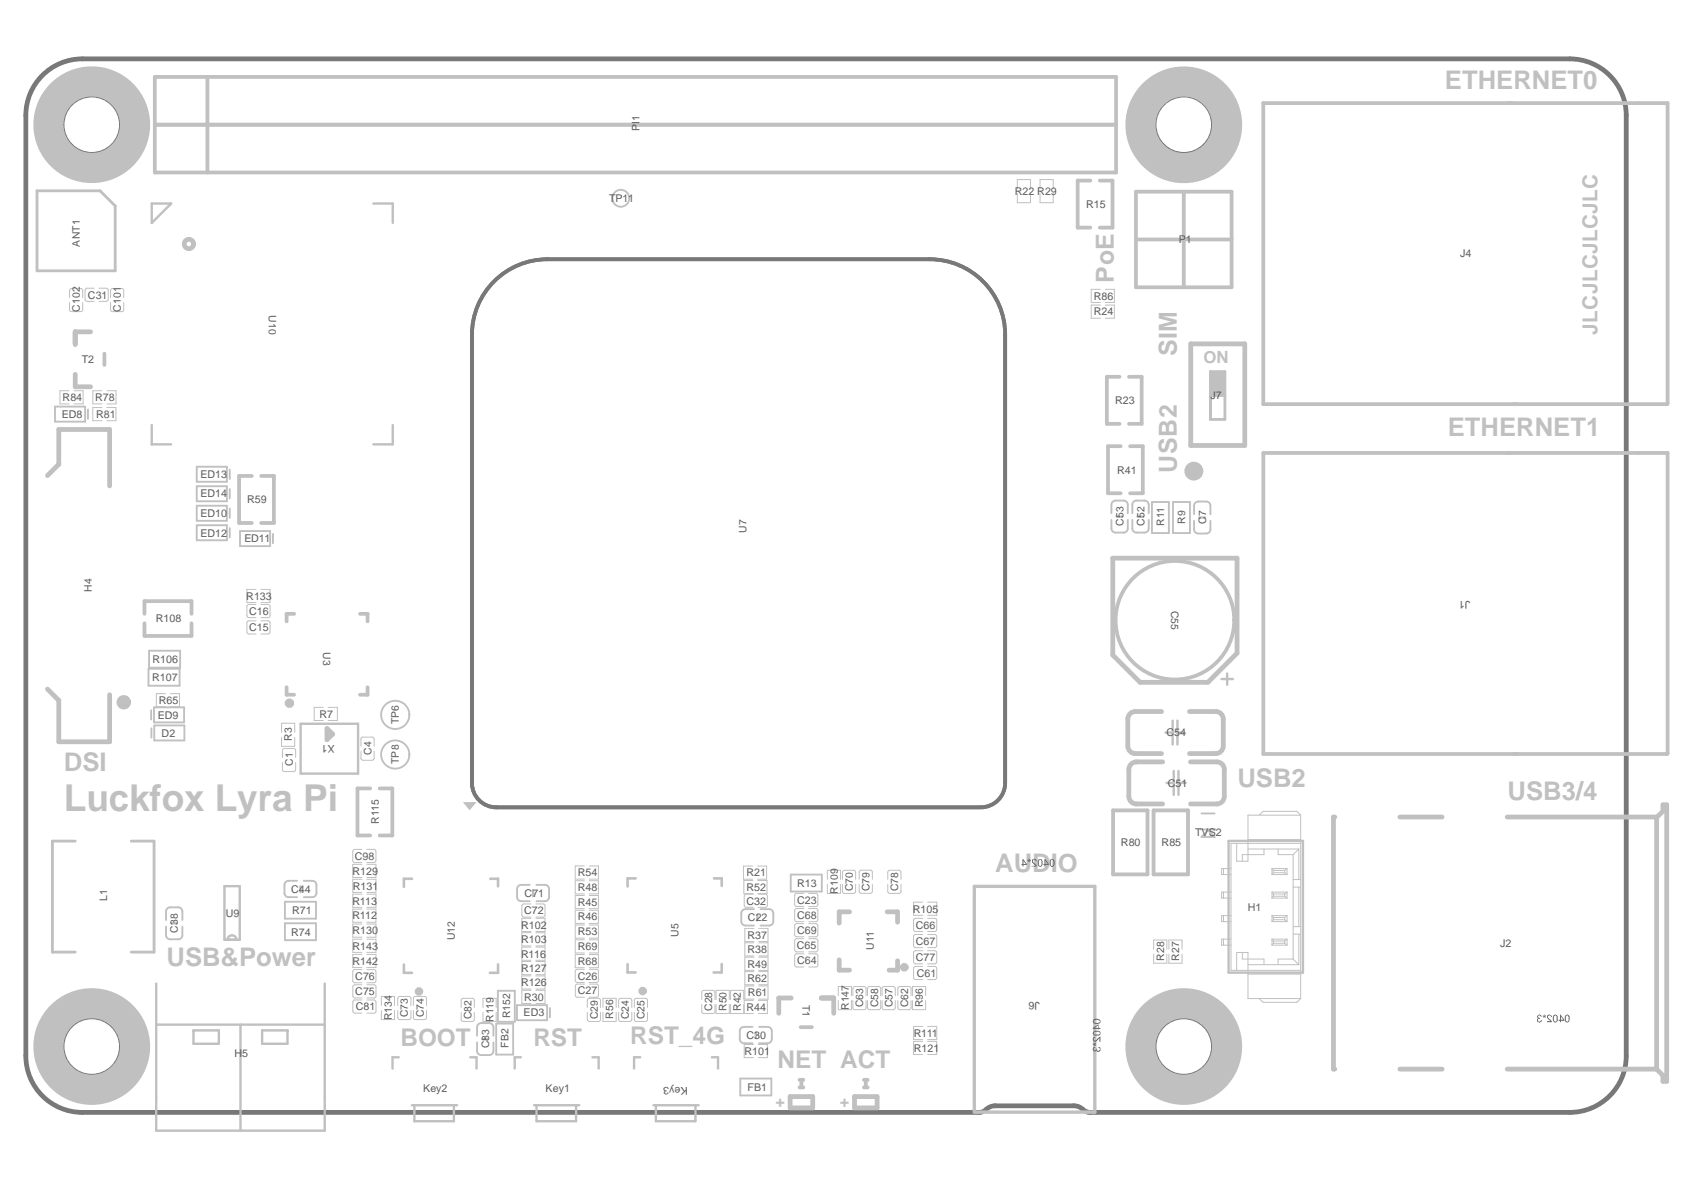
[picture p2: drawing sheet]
<svg xmlns="http://www.w3.org/2000/svg" width="297mm" height="210mm" viewBox="0 0 297 210" stroke-linecap="round" stroke-linejoin="round" font-family="sans-serif">
<defs><g id="words">
<text font-size="6.5" fill="#c0c0c0" x="11.3" y="143.1">Luckfox Lyra Pi</text>
<g font-size="4.5" fill="#c0c0c0">
<text x="254.9" y="15.8">ETHERNET0</text>
<text x="255.4" y="76.8">ETHERNET1</text>
<text x="11.3" y="135.9">DSI</text>
<text x="218.3" y="138.8">USB2</text>
<text x="265.9" y="141.2">USB3/4</text>
<text x="175.6" y="153.9">AUDIO</text>
<text x="29.4" y="170.4">USB&amp;Power</text>
</g>
<g font-size="4.4" fill="#c0c0c0">
<text x="196.4" y="49.8" transform="rotate(-90 196.4 49.8)">PoE</text>
<text x="207.6" y="62.8" transform="rotate(-90 207.6 62.8)">SIM</text>
<text x="207.6" y="83.4" transform="rotate(-90 207.6 83.4)">USB2</text>
</g>
<g font-size="4.3" fill="#c0c0c0">
<text x="70.6" y="184.5">BOOT</text>
<text x="94.1" y="184.5">RST</text>
<text x="111.2" y="184.1">RST_4G</text>
<text x="137.2" y="188.5">NET ACT</text>
</g>
<text font-size="3.7" fill="#c0c0c0" x="281.8" y="59.1" transform="rotate(-90 281.8 59.1)">JLCJLCJLCJLC</text>
<text font-size="3" fill="#c0c0c0" x="212.3" y="64">ON</text>
<g font-size="2.9" fill="#c0c0c0">
<text x="136.9" y="193.6" transform="rotate(90 136.9 193.6)">+</text>
<text x="148.2" y="193.6" transform="rotate(90 148.2 193.6)">+</text>
</g>
<g font-size="1.9" fill="#5a5a5a">
<text x="107.5" y="35.7">TP11</text>
<text x="179" y="34.4">R22 R29</text>
<text x="191.6" y="36.7">R15</text>
<text x="207.9" y="42.9">P1</text>
<text x="257.5" y="45.3">J4</text>
<text x="15.5" y="52.7">C31</text>
<text x="192.9" y="52.9">R86</text>
<text x="192.9" y="55.6">R24</text>
<text x="14.4" y="64.1">T2</text>
<text x="11.1" y="70.7">R84</text>
<text x="16.8" y="70.7">R78</text>
<text x="196.7" y="71.3">R23</text>
<text x="213.5" y="70.3">J7</text>
<text x="10.9" y="73.7">ED8</text>
<text x="17" y="73.7">R81</text>
<text x="197.1" y="83.5">R41</text>
<text x="35.3" y="87.8">ED14</text>
<text x="35.3" y="84.3">ED13</text>
<text x="43.6" y="88.8">R59</text>
<text x="35.3" y="91.2">ED10</text>
<text x="35.3" y="94.7">ED12</text>
<text x="43.1" y="95.7">ED11</text>
<text x="43.4" y="105.8">R133</text>
<text x="259.3" y="106" transform="rotate(-180 259.3 106)">J1</text>
<text x="27.5" y="109.8">R108</text>
<text x="43.9" y="111.4">C15</text>
<text x="43.9" y="108.5">C16</text>
<text x="26.9" y="116.9">R106</text>
<text x="26.8" y="120.1">R107</text>
<text x="28" y="124.2">R65</text>
<text x="27.8" y="126.8">ED9</text>
<text x="28.5" y="130">D2</text>
<text x="56.3" y="126.6">R7</text>
<text x="59" y="131.4" transform="rotate(-180 59 131.4)">X1</text>
<text x="205.7" y="129.9">C54</text>
<text x="206" y="138.7">C51</text>
<text x="197.7" y="149.3">R80</text>
<text x="204.9" y="149.3">R85</text>
<text x="210.8" y="147.5">TVS2</text>
<text x="62.2" y="154.3">R129</text>
<text x="62.6" y="151.6">C98</text>
<text x="101.9" y="154.6">R54</text>
<text x="131.7" y="154.6">R21</text>
<text x="39.8" y="161.7">U9</text>
<text x="51.4" y="157.5">C44</text>
<text x="51.5" y="161.2">R71</text>
<text x="62.2" y="159.6">R113</text>
<text x="62.3" y="157">R131</text>
<text x="92.5" y="161.2">C72</text>
<text x="92.5" y="158.2">C71</text>
<text x="101.9" y="157.2">R48</text>
<text x="101.9" y="159.8">R45</text>
<text x="131.7" y="157.1">R52</text>
<text x="131.7" y="159.6">C32</text>
<text x="140.6" y="159.4">C23</text>
<text x="140.6" y="156.4">R13</text>
<text x="161" y="161">R105</text>
<text x="220.1" y="160.7">H1</text>
<text x="51.4" y="165">R74</text>
<text x="62.2" y="162.2">R112</text>
<text x="62.2" y="164.8">R130</text>
<text x="62.2" y="167.5">R143</text>
<text x="91.9" y="163.8">R102</text>
<text x="91.9" y="166.3">R103</text>
<text x="101.9" y="165">R53</text>
<text x="101.9" y="162.3">R46</text>
<text x="101.9" y="167.6">R69</text>
<text x="131.8" y="165.5">R37</text>
<text x="131.9" y="162.5">C22</text>
<text x="140.5" y="167.4">C65</text>
<text x="140.6" y="164.8">C69</text>
<text x="140.6" y="162.1">C68</text>
<text x="161.5" y="166.6">C67</text>
<text x="161.5" y="163.8">C66</text>
<text x="264.6" y="167">J2</text>
<text x="62.2" y="170.2">R142</text>
<text x="62.7" y="172.9">C76</text>
<text x="91.9" y="168.9">R116</text>
<text x="91.9" y="174">R126</text>
<text x="91.9" y="171.4">R127</text>
<text x="101.9" y="170.2">R68</text>
<text x="101.9" y="172.8">C26</text>
<text x="131.8" y="170.7">R49</text>
<text x="131.8" y="168.2">R38</text>
<text x="131.8" y="173.2">R62</text>
<text x="140.6" y="170.1">C64</text>
<text x="161.5" y="169.5">C77</text>
<text x="161.7" y="172.3">C61</text>
<text x="62.7" y="175.6">C75</text>
<text x="62.8" y="178.2">C81</text>
<text x="92.4" y="179.3">ED3</text>
<text x="92.5" y="176.5">R30</text>
<text x="101.9" y="175.4">C27</text>
<text x="131.7" y="178.3">R44</text>
<text x="131.9" y="175.7">R61</text>
<text x="183.4" y="176.8" transform="rotate(-180 183.4 176.8)">J6</text>
<text x="131.7" y="183.2">C30</text>
<text x="161.2" y="182.9">R111</text>
<text x="161.2" y="185.5">R121</text>
<text x="41.3" y="186.4">H5</text>
<text x="121.3" y="191.7" transform="rotate(-180 121.3 191.7)">Key3</text>
<text x="131.3" y="186">R101</text>
<text x="74.7" y="192.6">Key2</text>
<text x="96.2" y="192.6">Key1</text>
<text x="131.8" y="192.4">FB1</text>
</g>
<g font-size="1.8" fill="#5a5a5a">
<text x="112.8" y="23.2" transform="rotate(-90 112.8 23.2)">P</text>
<text x="112.8" y="21.9" transform="rotate(-90 112.8 21.9)">I1</text>
<text x="14.1" y="43.5" transform="rotate(-90 14.1 43.5)">ANT1</text>
<text x="14.1" y="55" transform="rotate(-90 14.1 55)">C102</text>
<text x="21.3" y="55" transform="rotate(-90 21.3 55)">C101</text>
<text x="47.4" y="55.6" transform="rotate(90 47.4 55.6)">U10</text>
<text x="131.7" y="94" transform="rotate(-90 131.7 94)">U7</text>
<text x="198.2" y="92.7" transform="rotate(-90 198.2 92.7)">C53</text>
<text x="201.9" y="92.7" transform="rotate(-90 201.9 92.7)">C52</text>
<text x="205.3" y="92.7" transform="rotate(-90 205.3 92.7)">R11</text>
<text x="209" y="92.4" transform="rotate(-90 209 92.4)">R9</text>
<text x="212.7" y="92.4" transform="rotate(-90 212.7 92.4)">C7</text>
<text x="16.2" y="104.4" transform="rotate(-90 16.2 104.4)">H4</text>
<text x="206.6" y="107.7" transform="rotate(90 206.6 107.7)">C55</text>
<text x="57" y="115.1" transform="rotate(90 57 115.1)">U3</text>
<text x="51.5" y="130.7" transform="rotate(-90 51.5 130.7)">R3</text>
<text x="70.4" y="127.8" transform="rotate(-90 70.4 127.8)">TP6</text>
<text x="51.6" y="135" transform="rotate(-90 51.6 135)">C1</text>
<text x="65.5" y="133.2" transform="rotate(-90 65.5 133.2)">C4</text>
<text x="70.4" y="134.8" transform="rotate(-90 70.4 134.8)">TP8</text>
<text x="66.8" y="145.3" transform="rotate(-90 66.8 145.3)">R115</text>
<text x="18.9" y="158.9" transform="rotate(-90 18.9 158.9)">L1</text>
<text x="147.8" y="157.7" transform="rotate(-90 147.8 157.7)">R109</text>
<text x="150.4" y="157.2" transform="rotate(-90 150.4 157.2)">C70</text>
<text x="153.4" y="157.2" transform="rotate(-90 153.4 157.2)">C79</text>
<text x="158.4" y="157.2" transform="rotate(-90 158.4 157.2)">C78</text>
<text x="31.4" y="164.5" transform="rotate(-90 31.4 164.5)">C38</text>
<text x="80.2" y="165.9" transform="rotate(-90 80.2 165.9)">U12</text>
<text x="119.7" y="165.3" transform="rotate(-90 119.7 165.3)">U5</text>
<text x="154.1" y="167.5" transform="rotate(-90 154.1 167.5)">U11</text>
<text x="205.3" y="169.4" transform="rotate(-90 205.3 169.4)">R28</text>
<text x="208" y="169.4" transform="rotate(-90 208 169.4)">R27</text>
<text x="69.1" y="180" transform="rotate(-90 69.1 180)">R134</text>
<text x="72" y="179.5" transform="rotate(-90 72 179.5)">C73</text>
<text x="74.7" y="179.5" transform="rotate(-90 74.7 179.5)">C74</text>
<text x="83.2" y="179.8" transform="rotate(-90 83.2 179.8)">C82</text>
<text x="90" y="179.6" transform="rotate(-90 90 179.6)">R152</text>
<text x="105.4" y="179.8" transform="rotate(-90 105.4 179.8)">C29</text>
<text x="108.1" y="179.7" transform="rotate(-90 108.1 179.7)">R56</text>
<text x="110.9" y="179.8" transform="rotate(-90 110.9 179.8)">C24</text>
<text x="113.7" y="179.8" transform="rotate(-90 113.7 179.8)">C25</text>
<text x="125.6" y="178.4" transform="rotate(-90 125.6 178.4)">C28</text>
<text x="128.1" y="178.4" transform="rotate(-90 128.1 178.4)">R50</text>
<text x="130.7" y="178.4" transform="rotate(-90 130.7 178.4)">R42</text>
<text x="141.5" y="177.3" transform="rotate(90 141.5 177.3)">T1</text>
<text x="149.7" y="178.2" transform="rotate(-90 149.7 178.2)">R147</text>
<text x="152.3" y="177.7" transform="rotate(-90 152.3 177.7)">C63</text>
<text x="154.9" y="177.7" transform="rotate(-90 154.9 177.7)">C58</text>
<text x="157.4" y="177.7" transform="rotate(-90 157.4 177.7)">C57</text>
<text x="160.2" y="177.7" transform="rotate(-90 160.2 177.7)">C62</text>
<text x="162.8" y="177.7" transform="rotate(-90 162.8 177.7)">R96</text>
<text x="86.3" y="184.9" transform="rotate(-90 86.3 184.9)">C83</text>
<text x="87.1" y="180.3" transform="rotate(-90 87.1 180.3)">R119</text>
<text x="89.7" y="184.9" transform="rotate(-90 89.7 184.9)">FB2</text>
</g>
</g></defs>
<path d="M7.1 13.7a9.9 9.9 0 0 1 7.4-3.3h262.4a10 10 0 0 1 9.9 9.9v166a10 10 0 0 1-9.9 9.9h-84.7l-.6-.1-1.5-.9-.7-.1h-13.9l-.7 .1-1.4 .9-.7 .1h-158.2a10 10 0 0 1-9.9-9.9v-166a9.9 9.9 0 0 1 2.5-6.6z" fill="none" stroke="#787878" stroke-width=".84"/>
<path d="M172.9 142.4h-85.4a4.3 4.3 0 0 1-4.3-4.3v-79.1a13.3 13.3 0 0 1 13.4-13.3h67.4a13.3 13.3 0 0 1 13.3 13.3v79.1a4.3 4.3 0 0 1-4.3 4.3" fill="none" stroke="#787878" stroke-width=".66"/>
<g fill="none" stroke="#787878" stroke-width=".33">
<circle cx="16.2" cy="22" r="5"/>
<circle cx="208.8" cy="22" r="5"/>
<circle cx="16.2" cy="184.6" r="5"/>
<circle cx="208.8" cy="184.6" r="5"/>
</g>
<path d="M81.6 141.5h2.5l-1.3 1.4z" fill="#c0c0c0"/>
<g fill="none" stroke="#c0c0c0" stroke-width=".84">
<path d="M16 58.5h-2.7v2.2M13.3 66v2.2h2.7M210 60.7h9.6v17.9h-9.6zM8.4 83.9l2-2v-6.1h8.9v9.9M196.3 98.5h21.9v16.7l-5.1 5.2h-12l-4.8-4.9zM8.4 121.5l2 2v7.3h8.9v-8.3M57.7 128.5l1 1-1 1zM198.9 126.8v4.7M199.1 135.7v4.7M200.2 125.5h4.7M200.2 132.9h4.7M200.4 134.4h4.7"/>
<path d="M209.8 125.5h4.7M209.8 132.9h4.7M210 134.4h4.7M215.8 126.8v4.7M216 135.7v4.7M200.4 141.8h4.7M210 141.8h4.7M235.4 144.1h-.2v44.5h.2M246.9 144.1h7.5M265.9 144.1h26.3v44.5M292.3 144.1l1-1v-1.1h.7v48.7h-.7v-1l-1.1-1.1M139.6 176h-2.2v2.7"/>
<path d="M144.9 176h2.2v2.7M148 169.3v1.8h1.9M149.9 160.8h-1.9v2M156.5 160.8h1.8v1.9M158.3 169.5v1.6h-1.5M139.4 193.4h4v2h-4zM150.7 193.4h4v2h-4zM246.9 188.6h7.5M265.9 188.6h26.3"/>
</g>
<g fill="none" stroke="#c0c0c0" stroke-width=".18">
<path d="M179.4 34.1v1.7h2.4v-1.7M179.4 33.3v-1.6h2.4v1.6M183.5 34.1v1.7h2.3v-1.7M183.5 33.3v-1.6h2.3v1.6M12.3 51.2v1.3M12.3 53.4v1.2M12.6 55h1.6M12.6 50.9h1.6M14.6 51.2v1.3M14.6 53.4v1.2M15 51.2v1.6M15.3 53.2h1.3"/>
<path d="M15.3 50.8h1.3M17.5 53.2h1.2M17.5 50.8h1.2M19.1 51.2v1.6M19.5 51.2v1.3M19.5 53.4v1.2M19.8 55h1.7M19.8 50.9h1.7M21.8 51.2v1.3M21.8 53.4v1.2M194.1 51h-1.6v2.4h1.6M194.1 53.8h-1.6v2.3h1.6"/>
<path d="M195 51h1.6v2.4h-1.6M195 53.8h1.6v2.3h-1.6M12.2 68.9h-1.6v2.3h1.6M13 68.9h1.7v2.3h-1.7M18 71.9h-1.6v2.3h1.6M18 68.9h-1.6v2.3h1.6M18.8 71.9h1.6v2.3h-1.6M18.8 68.9h1.7v2.3h-1.7M43.5 107v1.6M43.5 109.8v1.7M43.9 106.6h1.3M43.9 108.9h1.3"/>
<path d="M43.9 111.8h1.3M43.9 109.5h1.3M45.2 104h-1.7v2.3h1.7M46 104h1.6v2.3h-1.6M46 106.6h1.3M46 108.9h1.3M46 111.8h1.3M46 109.5h1.3M47.6 107v1.6M47.6 109.8v1.7M29.2 122.3h-1.6v2.4h1.6M30 122.3h1.7v2.4h-1.7"/>
<path d="M49.7 130v1.7h2.3v-1.7M49.7 129.2v-1.6h2.3v1.6M49.8 132.4v1.2M49.8 134.5v1.3M50.2 132h1.6M50.2 136.1h1.6M52.1 132.4v1.2M52.1 134.5v1.3M57 124.8h-1.6v2.3h1.6M57.9 124.8h1.6v2.3h-1.6M63.7 130.4v1.2M63.7 132.5v1.3"/>
<path d="M64 130h1.7M64 134.1h1.7M66 130.4v1.2M66 132.5v1.3M62.2 150.2v1.6M62.6 152.1h1.2M62.6 149.8h1.2M63.8 152.5h-1.6v2.3h1.6M63.8 155.1h-1.6v2.3h1.6M63.8 157.7h-1.6v2.3h1.6M64.7 152.5h1.6v2.3h-1.6M64.7 155.1h1.6v2.3h-1.6"/>
<path d="M64.7 157.7h1.6v2.3h-1.6M64.7 152.1h1.3M64.7 149.8h1.3M66.3 150.2v1.6M92.1 159.8v1.6M92.4 159.4h1.3M94.5 159.4h1.3M96.1 159.8v1.6M103.1 155.4h-1.6v2.3h1.6M103.1 152.7h-1.6v2.4h1.6M103.1 158h-1.6v2.3h1.6M103.9 155.4h1.7v2.3h-1.7"/>
<path d="M103.9 152.7h1.7v2.4h-1.7M103.9 158h1.7v2.3h-1.7M131.3 158.1v1.6M131.6 157.7h1.3M132.8 152.8h-1.7v2.3h1.7M132.8 155.3h-1.6v2.3h1.6M133.6 152.8h1.6v2.3h-1.6M133.7 155.3h1.6v2.3h-1.6M133.7 157.7h1.3M135.4 158.1v1.6M140.2 157.9v1.7M140.5 157.6h1.3"/>
<path d="M140.5 159.9h1.3M142.6 157.6h1.3M142.6 159.9h1.3M144.3 157.9v1.7M145.9 156v1.6h2.4v-1.6M145.9 155.1v-1.6h2.4v1.6M148.6 153.8v1.3M148.6 156v1.2M148.9 157.6h1.7M148.9 153.5h1.7M150.9 153.8v1.3M150.9 156v1.2"/>
<path d="M151.5 153.8v1.3M151.5 156v1.2M151.9 153.5h1.6M151.9 157.6h1.6M153.9 153.8v1.3M153.9 156v1.2M156.6 153.8v1.3M156.6 156v1.2M156.9 157.6h1.7M156.9 153.5h1.7M158.9 153.8v1.3M158.9 156v1.2"/>
<path d="M162.8 159.1h-1.7v2.4h1.7M163.6 159.1h1.6v2.4h-1.6M215.8 153.2v1.1M215.8 157.4v1M217.1 157.4h-1.6v1h1.6M217.1 153.2h-1.6v1.1h1.6M220.1 149.8h9M220.1 148.1h9.3M222.1 143.8l.7-.7h6l.6 .7M223 149.8v1h-3.9v1.1M224.4 158.4h2.6M224.4 157.4h2.6"/>
<path d="M224.4 154.3h2.6M224.4 153.2h2.6M224.4 153.2v1.1M224.4 157.4v1M224.4 157.4l.2 .3M224.4 153.2l.2 .3M224.6 158.1l-.2 .3M224.6 153.9l-.2 .4M224.6 158.1h2M224.6 157.7h2M224.6 153.9h2M224.6 153.5h2"/>
<path d="M224.6 153.5v.4M224.6 157.7v.4M225.4 149.8v1h2.7M226.6 153.5v.4M226.6 157.7v.4M226.6 158.1l.4 .3M226.6 153.9l.4 .4M227 157.4l-.4 .3M227 153.2l-.4 .3M227 153.2v1.1M227 157.4v1M228.1 156.5h1.3"/>
<path d="M228.1 155.1h1.3M228.1 150.8v18.4M229.1 149.8l-1 1M229.1 149.8v5.3M229.1 156.5v6.9M229.4 148.8h-12.3v22.4h12.3M229.4 143.8h-9.3v8.1h-2v-3.1M229.4 143.8v32.3M62.2 171.4v1.6M62.2 174v1.7M62.2 176.7v1.7M62.6 173.3h1.2"/>
<path d="M62.6 171h1.2M62.6 173.7h1.2M62.6 178.7h1.2M62.6 176.4h1.2M62.6 176h1.2M63.8 165.7h-1.6v2.3h1.6M63.8 160.4h-1.6v2.3h1.6M63.8 163h-1.6v2.3h1.6M63.8 168.3h-1.6v2.4h1.6M64.7 165.7h1.6v2.3h-1.6M64.7 160.4h1.6v2.3h-1.6M64.7 163h1.6v2.3h-1.6"/>
<path d="M64.7 168.3h1.6v2.4h-1.6M64.7 173.3h1.3M64.7 171h1.3M64.7 173.7h1.3M64.7 178.7h1.3M64.7 176.4h1.3M64.7 176h1.3M66.3 171.4v1.6M66.3 174v1.7M66.3 176.7v1.7M67.3 177.4v-1.6h2.3v1.6M67.3 178.2v1.6h2.3v-1.6"/>
<path d="M70.2 176.1v1.3M70.2 178.2v1.3M70.5 175.8h1.6M70.5 179.8h1.6M72.5 176.1v1.3M72.5 178.2v1.3M72.9 176.1v1.3M72.9 178.2v1.3M73.3 175.8h1.6M73.3 179.8h1.6M75.2 176.1v1.3M75.2 178.2v1.3"/>
<path d="M81.3 176.4v1.3M81.3 178.6v1.2M81.7 176.1h1.6M83.7 176.4v1.3M83.7 178.6v1.2M85.2 177.7v-1.6h2.3v1.6M85.2 178.6v1.6h2.3v-1.6M92.4 161.8h1.3M93.7 162h-1.6v2.3h1.6M93.7 164.5h-1.6v2.3h1.6M93.7 167.1h-1.6v2.3h1.6M93.7 169.6h-1.6v2.3h1.6"/>
<path d="M93.7 172.1h-1.6v2.4h1.6M93.7 174.7h-1.6v2.3h1.6M94.5 174.7h1.6v2.3h-1.6M94.5 162h1.6v2.3h-1.6M94.5 164.5h1.6v2.3h-1.6M94.5 167.1h1.6v2.3h-1.6M94.5 169.6h1.6v2.3h-1.6M94.5 172.1h1.6v2.4h-1.6M94.5 161.8h1.3M101.5 171.3v1.7M101.5 173.9v1.7M101.8 173.3h1.3"/>
<path d="M101.8 171h1.3M101.8 175.9h1.3M101.8 173.6h1.3M103.1 168.4h-1.6v2.3h1.6M103.1 165.8h-1.6v2.3h1.6M103.1 160.6h-1.6v2.3h1.6M103.1 163.2h-1.6v2.3h1.6M103.6 176.4v1.3M103.6 178.6v1.2M103.9 176.1h1.7M103.9 168.4h1.7v2.3h-1.7M103.9 160.6h1.7v2.3h-1.7"/>
<path d="M103.9 163.2h1.7v2.3h-1.7M103.9 165.8h1.7v2.3h-1.7M103.9 173.3h1.3M103.9 171h1.3M104 175.9h1.2M104 173.6h1.2M105.6 171.3v1.7M105.6 173.9v1.7M105.9 176.4v1.3M105.9 178.6v1.2M106.4 177.7v-1.6h2.3v1.6M106.4 178.6v1.6h2.3v-1.6"/>
<path d="M109.1 176.4v1.3M109.1 178.6v1.2M109.5 176.1h1.6M111.4 176.4v1.3M111.4 178.6v1.2M111.9 176.4v1.3M111.9 178.6v1.2M112.2 176.1h1.7M114.2 176.4v1.3M114.2 178.6v1.2M123.8 175v1.3M123.8 177.2v1.2"/>
<path d="M124.1 174.7h1.7M124.1 178.8h1.7M126.1 175v1.3M126.1 177.2v1.2M126.3 176.3v-1.6h2.3v1.6M126.3 177.2v1.6h2.3v-1.6M128.9 176.3v-1.6h2.3v1.6M128.9 177.2v1.6h2.3v-1.6M131.6 160h1.3M132.9 176.5h-1.6v2.3h1.6M133 168.8h-1.6v2.4h1.6M133 163.8h-1.6v2.3h1.6"/>
<path d="M133 166.3h-1.6v2.3h1.6M133 171.4h-1.6v2.3h1.6M133 173.9h-1.6v2.3h1.6M133.7 160h1.3M133.7 176.5h1.7v2.3h-1.7M133.9 168.8h1.6v2.4h-1.6M133.9 171.4h1.6v2.3h-1.6M133.9 163.8h1.6v2.3h-1.6M133.9 166.3h1.6v2.3h-1.6M133.9 173.9h1.6v2.3h-1.6M140.2 160.6v1.6M140.2 163.3v1.6"/>
<path d="M140.2 165.9v1.7M140.2 168.6v1.6M140.5 162.6h1.3M140.5 162.9h1.3M140.5 165.2h1.3M140.5 160.3h1.3M140.5 165.6h1.3M140.5 167.9h1.3M140.5 168.2h1.3M140.5 170.6h1.3M142.6 162.6h1.3M142.6 162.9h1.3"/>
<path d="M142.6 165.2h1.3M142.6 160.3h1.3M142.6 165.6h1.3M142.6 167.9h1.3M142.6 168.2h1.3M142.6 170.6h1.3M144.3 160.6v1.6M144.3 163.3v1.6M144.3 165.9v1.7M144.3 168.6v1.6M147.9 175.6v-1.6h2.3v1.6M147.9 176.5v1.6h2.3v-1.6"/>
<path d="M150.4 174.4v1.2M150.4 176.5v1.3M150.8 178.1h1.6M150.8 174h1.6M152.8 174.4v1.2M152.8 176.5v1.3M153 174.4v1.2M153 176.5v1.3M153.4 174h1.6M153.4 178.1h1.6M155.3 174.4v1.2M155.3 176.5v1.3"/>
<path d="M155.6 174.4v1.2M155.6 176.5v1.3M155.9 174h1.7M155.9 178.1h1.7M157.9 174.4v1.2M157.9 176.5v1.3M158.4 174.4v1.2M158.4 176.5v1.3M158.7 174h1.6M158.7 178.1h1.6M160.7 174.4v1.2M160.7 176.5v1.3"/>
<path d="M160.9 175.6v-1.6h2.4v1.6M160.9 176.5v1.6h2.4v-1.6M161.1 162.3v1.7M161.1 165.2v1.6M161.1 168v1.7M161.1 170.8v1.6M161.5 162h1.3M161.5 164.3h1.3M161.5 170h1.3M161.5 167.7h1.3M161.5 167.2h1.3M161.5 164.8h1.3"/>
<path d="M161.5 172.8h1.3M161.5 170.5h1.3M163.6 162h1.3M163.6 164.3h1.3M163.6 170h1.3M163.6 167.7h1.3M163.6 167.2h1.3M163.6 164.8h1.3M163.6 172.8h1.3M163.6 170.5h1.3M165.2 162.3v1.7M165.2 165.2v1.6"/>
<path d="M165.2 168v1.7M165.2 170.8v1.6M203.5 167.4v-1.6h2.3v1.6M203.5 168.3v1.6h2.3v-1.6M206.2 167.4v-1.6h2.3v1.6M206.2 168.3v1.6h2.3v-1.6M215.8 161.5v1.1M215.8 165.7v1M217.1 165.7h-1.6v1h1.6M217.1 161.5h-1.6v1.1h1.6M218.1 171.2v-3.2h2v8.1h9.3M219.1 168v1.2h3.9v1"/>
<path d="M220.1 171.8h9.3M220.1 170.2h9M222.1 176.1l.7 .7h6l.6-.7M224.4 166.7h2.6M224.4 165.7h2.6M224.4 162.6h2.6M224.4 161.5h2.6M224.4 161.5v1.1M224.4 165.7v1M224.4 165.7l.2 .3M224.4 161.5l.2 .3M224.6 166.4l-.2 .3"/>
<path d="M224.6 162.2l-.2 .4M224.6 166.4h2M224.6 166h2M224.6 162.2h2M224.6 161.8h2M224.6 161.8v.4M224.6 166v.4M226.6 161.8v.4M226.6 166v.4M226.6 166.4l.4 .3M226.6 162.2l.4 .4M227 165.7l-.4 .3"/>
<path d="M227 161.5l-.4 .3M227 161.5v1.1M227 165.7v1M228.1 169.2h-2.7v1M228.1 164.8h1.3M228.1 163.4h1.3M228.1 169.2l1 1M229.1 164.8v5.4M81.7 180.2h1.6M103.9 180.2h1.7M109.5 180.2h1.6M112.2 180.2h1.7"/>
<path d="M132.9 184.2h-1.6v2.4h1.6M133.7 184.2h1.7v2.4h-1.7M162.8 183.7h-1.7v2.3h1.7M162.8 181h-1.7v2.4h1.7M163.6 181h1.6v2.4h-1.6M163.6 183.7h1.6v2.3h-1.6"/>
</g>
<g fill="none" stroke="#c0c0c0" stroke-width=".33">
<path d="M9.7 71.7h5.3v2.7h-5.3zM15.5 72.2v1.7M34.7 82.3h5.3v2.7h-5.3zM34.7 85.8h5.3v2.6h-5.3zM34.7 89.2h5.3v2.7h-5.3zM34.7 92.6h5.3v2.7h-5.3zM40.5 82.8v1.7M40.5 86.3v1.6M40.5 89.7v1.7M40.5 93.1v1.7M42.3 93.7h5.3v2.6h-5.3zM48.1 94.2v1.6"/>
<path d="M196 89v1.5M196 91.7v1.5M196.8 93.9h1.4M196.8 88.3h1.4M198.9 89v1.5M198.9 91.7v1.5M199.7 91.7v1.5M199.7 89v1.5M200.5 93.9h1.4M200.5 88.3h1.4M202.6 89v1.5M202.6 91.7v1.5"/>
<path d="M203.2 88.5h3v5.5h-3zM206.9 88.5h3v5.5h-3zM210.6 89.2v1.5M210.6 91.9v1.5M211.3 94.1h1.5M211.3 88.5h1.5M213.5 89.2v1.5M213.5 91.9v1.5M26.2 118h5.5v3h-5.5zM26.3 114.8h5.5v3h-5.5zM26.7 125.3v1.6M26.7 128.5v1.6"/>
<path d="M27.2 124.8h5.3v2.6h-5.3zM27.2 128h5.3v2.6h-5.3zM50.2 156.1v1.4M50.3 159.1h5.4v2.9h-5.4zM50.9 155.4h1.5M50.9 158.3h1.5M53.6 155.4h1.5M53.6 158.3h1.5M55.8 156.1v1.4M91.2 156.8v1.4M92 156.1h1.4M92 159h1.4"/>
<path d="M94.6 156.1h1.5M94.6 159h1.5M96.9 156.8v1.4M139.5 154.3h5.5v3h-5.5zM211.8 146.3h2.6M211.9 147.6l1.2-1.1 1.2 1.1zM211.9 143.5h2.4M29.3 160.8v1.5M29.3 163.4v1.5M30 165.7h1.4M30 160h1.4M32.2 163.4v1.5"/>
<path d="M32.2 160.8v1.5M50.3 162.9h5.4v2.9h-5.4zM87.8 174.8h3v5.4h-3zM91.2 177.3h5.3v2.7h-5.3zM97 177.8v1.7M130.8 161.1v1.4M131.5 160.4h1.5M131.5 163.3h1.5M134.2 160.4h1.5M134.2 163.3h1.5M136.4 161.1v1.4M84.1 181.2v1.5"/>
<path d="M84.1 183.9v1.5M84.9 186.1h1.4M84.9 180.5h1.4M87 183.9v1.5M87 181.2v1.5M87.5 180.5h3v5.5h-3zM130.5 181.9v1.4M130.6 190.2h5.5v3h-5.5zM131.2 181.1h1.5M131.2 184h1.5M133.9 181.1h1.5M133.9 184h1.5"/>
<path d="M136.1 181.9v1.4"/>
</g>
<g fill="none" stroke="#c0c0c0" stroke-width=".66">
<path d="M27.3 13.6h169.6v16.8h-169.6zM36.6 13.6v16.8M222.8 18.2h71.3v53l-71.3 .1zM27.3 22h169.6M192.3 31.9h-2.2v8.2h2.2M194 31.9h2.2v8.2h-2.2M200.4 33.8h16.8v16.9h-16.8zM208.8 33.8v16.9M200.4 42.2h16.8M18.4 62.4v2M197.5 66.5h-2.3v8.3h2.3M197.7 78.7h-2.3v8.3h2.3"/>
<path d="M199.1 66.5h2.3v8.3h-2.3M199.3 78.7h2.3v8.3h-2.3M222.8 79.9h71.3v53l-71.3 .1zM44.4 84h-2.2v8.2h2.2M46.1 84h2.2v8.2h-2.2M25.5 108.3v-2.3h8.3v2.3M25.5 109.9v2.3h8.3v-2.3M51.9 108.3h-1.3v1.3M63.5 108.3h1.3v1.3M50.6 121.2v1.3h1.3M64.8 121.2v1.3h-1.3M65.3 139.1h-2.2v8.3h2.2"/>
<path d="M67 139.1h2.2v8.3h-2.2M141.2 181.2h2"/>
</g>
<path d="M6.5 33.7h11.2l2.6 2.6v11.5h-13.8zM213.5 65.6h2.6v8.4h-2.6zM213.5 69.8h2.6M13.3 148.4h-4.1v19.5h4.1M23.2 148.4h4v19.5h-4" fill="none" stroke="#c0c0c0" stroke-width=".5"/>
<path d="M72.7 155h-1.5v1.4M86.5 155h1.3v1.3M112.1 154.9h-1.4v1.5M125.9 154.9h1.4v1.4M71.2 170.1v1.5h1.5M87.8 170.1v1.5h-1.4M110.7 170.1v1.4h1.4M127.3 170v1.5h-1.4" fill="none" stroke="#c0c0c0" stroke-width=".46"/>
<g fill="none" stroke="#c0c0c0" stroke-width=".42">
<path d="M26.8 35.9h3.4l-3.4 3.4zM65.9 35.9h3.4v3.4M26.8 75v3.4h3.4M69.3 75v3.4h-3.4M196.9 91.1h1.1M200.6 91.1h1M211.5 91.3h1M215.5 119.8h2M216.5 118.8v2M53 127.7h10.2v8.8h-10.2zM205.6 129.2h1.2M205.8 138.1h1.2"/>
<path d="M206.8 127.1v4.2M207 136v4.2M207.7 127.1v4.2M207.7 129.2h1.3M207.9 136v4.2M207.9 138.1h1.2M39.6 156.3h2.7v9.5h-2.7zM53 156.3v1M94 157v1.1M216.7 148.3h13.1v23.3h-13.1zM27.6 173.5v25.9h29.7v-25.9M30.2 162.9h1"/>
<path d="M133.6 161.3v1M27.6 180.7h29.7M34.1 181.7h4.5v2.4h-4.5zM42.4 180.7v18.7M46.2 181.7h4.5v2.4h-4.5zM70.3 186.5h-1.1v2M72.7 195h7.9M73.1 195v2.8h7v-2.8M83 186.5h1.1v2M85.1 183.3h1M91.9 186.5h-1.1v2M94.2 195h8"/>
<path d="M94.6 195v2.8h7v-2.8M104.5 186.5h1.1v2M112.9 186.5h-1.1v2M115.3 195h7.9M115.7 195v2.8h7v-2.8M125.6 186.5h1.1v2M133.3 182.1v1"/>
</g>
<path d="M196.3 142.9h6.1v11.3h-6.1zM203.5 142.9h6v11.3h-6zM141 191.8h.7M141 190.5h.7M141.4 190.5v1.1M152.4 191.8h.7M152.4 190.5h.7M152.7 190.5v1.1" fill="none" stroke="#c0c0c0" stroke-width=".68"/>
<path d="M171.9 156.3h21.2v39.9h-21.2z" fill="none" stroke="#c0c0c0" stroke-width=".59"/>
<path d="M213.5 65.6h2.6v4.2h-2.6z" fill-rule="evenodd" fill="#c0c0c0"/>
<circle cx="21.8" cy="123.9" r=".63" fill="none" stroke="#c0c0c0" stroke-width="1.3"/>
<circle cx="210.6" cy="83.1" r=".83" fill="none" stroke="#c0c0c0" stroke-width="1.7"/>
<g fill="none" stroke="#c0c0c0" stroke-width=".66">
<circle cx="207.2" cy="109.4" r="10.5"/>
<circle cx="73.9" cy="174.9" r=".42"/>
<circle cx="113.4" cy="174.8" r=".42"/>
</g>
<g fill="none" stroke="#c0c0c0" stroke-width=".84">
<path d="M198.9 131.6a1.33 1.33 0 0 0 1.4 1.3M200.3 125.5a1.33 1.33 0 0 0-1.4 1.3M200.4 134.4a1.33 1.33 0 0 0-1.3 1.3M214.4 125.5a1.33 1.33 0 0 1 1.4 1.3M214.6 134.4a1.33 1.33 0 0 1 1.4 1.3M215.8 131.6a1.33 1.33 0 0 1-1.4 1.3M199.1 140.5a1.33 1.33 0 0 0 1.3 1.3M216 140.5a1.33 1.33 0 0 1-1.4 1.3"/>
<circle cx="159.5" cy="170.6" r=".33"/>
</g>
<g fill="none" stroke="#c0c0c0" stroke-width=".83">
<circle cx="33.3" cy="43" r=".83"/>
<circle cx="51.1" cy="124" r=".41"/>
</g>
<path d="M40.1 165.8a.79 .79 0 0 1 .8-.8 .79 .79 0 0 1 .8 .8" fill="none" stroke="#c0c0c0" stroke-width=".42"/>
<g fill="none" stroke="#c0c0c0" stroke-width=".33">
<path d="M196 93.2a.73 .73 0 0 0 .8 .7M196.8 88.3a.73 .73 0 0 0-.8 .7M198.2 88.3a.73 .73 0 0 1 .7 .7M198.9 93.2a.73 .73 0 0 1-.7 .7M199.7 93.2a.73 .73 0 0 0 .8 .7M200.5 88.3a.73 .73 0 0 0-.8 .7M201.9 88.3a.73 .73 0 0 1 .7 .7M202.6 93.2a.73 .73 0 0 1-.7 .7M210.6 93.4a.73 .73 0 0 0 .7 .7M211.3 88.5a.73 .73 0 0 0-.7 .7M212.8 88.5a.73 .73 0 0 1 .7 .7M213.5 93.4a.73 .73 0 0 1-.7 .7"/>
<path d="M50.2 157.5a.73 .73 0 0 0 .7 .8M50.9 155.4a.73 .73 0 0 0-.7 .7M55.1 155.4a.73 .73 0 0 1 .7 .7M55.8 157.5a.73 .73 0 0 1-.7 .8M91.2 158.2a.73 .73 0 0 0 .7 .8M91.9 156.1a.73 .73 0 0 0-.7 .7M96.1 156.1a.73 .73 0 0 1 .7 .7M96.8 158.2a.73 .73 0 0 1-.7 .8M29.3 165a.73 .73 0 0 0 .7 .7M30 160a.73 .73 0 0 0-.7 .8M31.4 160a.73 .73 0 0 1 .8 .8M32.2 165a.73 .73 0 0 1-.8 .7"/>
<path d="M130.8 162.5a.73 .73 0 0 0 .7 .8M131.5 160.4a.73 .73 0 0 0-.7 .7M135.7 160.4a.73 .73 0 0 1 .7 .7M136.4 162.5a.73 .73 0 0 1-.7 .8M84.1 185.4a.73 .73 0 0 0 .8 .7M84.9 180.5a.73 .73 0 0 0-.8 .7M86.3 180.5a.73 .73 0 0 1 .7 .7M87 185.4a.73 .73 0 0 1-.7 .7M130.5 183.3a.73 .73 0 0 0 .7 .7M131.2 181.1a.73 .73 0 0 0-.7 .8M135.4 181.1a.73 .73 0 0 1 .7 .8M136.1 183.3a.73 .73 0 0 1-.7 .7"/>
<circle cx="109.5" cy="35" r="1.49"/>
<circle cx="69.7" cy="133.1" r="2.49"/>
<circle cx="69.7" cy="126.1" r="2.49"/>
</g>
<g fill="none" stroke="#c0c0c0" stroke-width=".18">
<path d="M12.3 54.6v.2l.3 .2M12.6 50.9h-.2l-.1 .3M14.2 50.9h.2l.2 .3M14.6 54.6l-.1 .2-.3 .2M15 52.8l.2 .3 .1 .1M15.3 50.8l-.1 .1-.2 .3M18.7 50.8l.3 .2 .1 .2M19.1 52.8l-.1 .2-.3 .2M19.5 54.6v.2l.3 .2M19.8 50.9h-.1l-.2 .3M21.5 50.9h.2l.1 .3M21.8 54.6v.2l-.3 .2"/>
<path d="M43.5 108.6l.2 .3h.2M43.5 111.5l.2 .3h.2M43.9 106.6l-.3 .2-.1 .2M43.9 109.5l-.3 .2-.1 .1M47.3 106.6l.3 .2v.2M47.3 109.5l.3 .2v.1M47.6 108.6l-.1 .3h-.2M47.6 111.5l-.1 .3h-.2M49.8 135.8l.1 .1 .3 .2M50.2 132l-.3 .2-.1 .2M51.8 132l.2 .1 .1 .3M52.1 135.8l-.1 .3h-.2"/>
<path d="M63.7 133.8l.1 .3h.2M64 130l-.2 .1-.1 .3M65.7 130l.2 .2 .1 .2M66 133.8l-.1 .1-.2 .2M62.2 151.8l.2 .3h.2M62.6 149.8l-.2 .1-.2 .3M66 149.8l.3 .2v.2M66.3 151.8v.2l-.3 .1M92.4 159.4l-.3 .2v.2M95.8 159.4l.2 .1 .1 .3M131.3 159.7l.1 .3h.2M131.6 157.7l-.3 .2v.2"/>
<path d="M135 157.7l.3 .2 .1 .2M135.4 159.7l-.2 .3h-.2M140.2 159.6v.1l.3 .2M140.5 157.6l-.3 .2v.1M143.9 157.6h.2l.2 .3M144.3 159.6l-.2 .3h-.2M148.6 157.2l.2 .3 .1 .1M148.9 153.5l-.3 .2v.1M150.6 153.5l.2 .1 .1 .2M150.9 157.2l-.1 .3-.2 .1M151.5 157.2l.2 .3 .2 .1M151.9 153.5l-.3 .2-.1 .1"/>
<path d="M153.5 153.5l.3 .2 .1 .1M153.9 157.2l-.2 .3-.2 .1M156.6 157.2l.2 .3 .1 .1M156.9 153.5l-.3 .2v.1M158.6 153.5l.3 .2v.1M158.9 157.2l-.2 .3-.1 .1M62.2 173l.2 .3h.2M62.2 178.4l.2 .3h.2M62.2 175.7l.2 .3h.2M62.6 171l-.2 .1-.2 .3M62.6 176.4l-.3 .2-.1 .1M62.6 173.7l-.2 .1-.2 .2"/>
<path d="M66 171l.3 .2v.2M66 176.4l.3 .2v.1M66 173.7l.3 .2v.1M66.3 173v.2l-.3 .1M66.3 178.4v.1l-.3 .2M66.3 175.7v.2l-.3 .1M70.2 179.5l.1 .3h.2M70.5 175.8h-.2l-.1 .3M72.1 175.8l.3 .1 .1 .2M72.5 179.5l-.1 .2-.3 .1M72.9 179.5l.1 .2 .3 .1M73.3 175.8l-.3 .1-.1 .2"/>
<path d="M74.9 175.8h.2l.1 .3M75.2 179.5l-.1 .3h-.2M81.3 179.8l.1 .2 .3 .2M81.7 176.1l-.3 .2-.1 .1M83.3 176.1l.3 .2 .1 .1M83.7 179.8l-.1 .2-.3 .2M92.1 161.4v.2l.3 .2M96.1 161.4l-.1 .3-.2 .1M101.5 173v.1l.3 .2M101.5 175.6v.1l.3 .2M101.8 171h-.2l-.1 .3M101.8 173.6h-.1l-.2 .3"/>
<path d="M103.6 179.8l.2 .3 .1 .1M103.9 176.1l-.3 .2v.1M105.2 171h.2l.2 .3M105.2 173.6l.3 .2 .1 .1M105.6 173l-.1 .1-.3 .2M105.6 175.6l-.1 .1-.3 .2M105.6 176.1l.3 .2v.1M105.9 179.8l-.2 .3-.1 .1M109.1 179.8l.1 .2 .3 .2M109.5 176.1l-.3 .2-.1 .1M111.1 176.1l.3 .2v.1M111.4 179.8l-.1 .3-.2 .1"/>
<path d="M111.9 179.8v.2l.3 .2M112.2 176.1l-.3 .2v.1M113.9 176.1l.3 .2v.1M114.2 179.8l-.2 .3-.1 .1M123.8 178.4l.2 .3 .1 .1M124.1 174.7h-.1l-.2 .3M125.8 174.7h.1l.2 .3M126.1 178.4l-.2 .3-.1 .1M140.2 164.9v.2l.3 .1M140.2 162.2v.2l.3 .2M140.2 167.6v.1l.3 .2M140.2 170.2v.2l.3 .2"/>
<path d="M140.5 162.9l-.2 .1-.1 .3M140.5 160.3l-.3 .1v.2M140.5 165.6l-.3 .1v.2M140.5 168.2l-.3 .2v.2M143.9 162.9l.2 .1 .2 .3M143.9 160.3l.3 .1 .1 .2M143.9 165.6h.2l.2 .3M143.9 168.2l.2 .1 .2 .3M144.3 164.9l-.1 .2-.3 .1M144.3 162.2l-.2 .3-.2 .1M144.3 167.6l-.1 .1-.3 .2M144.3 170.2l-.2 .3-.2 .1"/>
<path d="M150.4 177.8l.1 .1 .3 .2M150.8 174l-.2 .1-.2 .3M152.4 174l.2 .1 .2 .3M152.8 177.8l-.2 .2-.2 .1M153 177.8l.1 .1 .3 .2M153.4 174l-.2 .1-.2 .3M155 174l.3 .2v.2M155.3 177.8v.1l-.3 .2M155.6 177.8v.1l.3 .2M155.9 174l-.3 .2v.2M157.6 174l.1 .1 .2 .3M157.9 177.8v.1l-.3 .2"/>
<path d="M158.4 177.8v.1l.3 .2M158.7 174l-.2 .1-.1 .3M160.3 174l.3 .2 .1 .2M160.7 177.8l-.1 .1-.3 .2M161.1 169.7l.1 .1 .3 .2M161.1 166.8l.1 .2 .3 .2M161.1 164l.2 .3h.2M161.1 172.4l.2 .3 .2 .1M161.5 167.7h-.2l-.2 .3M161.5 164.8l-.3 .2-.1 .2M161.5 162l-.3 .2-.1 .1M161.5 170.5h-.2l-.2 .3"/>
<path d="M164.9 167.7h.2l.1 .3M164.9 164.8l.2 .1 .1 .3M164.9 162l.3 .2v.1M164.9 170.5h.2l.1 .3M165.2 169.7v.1l-.3 .2M165.2 166.8l-.1 .3-.2 .1M165.2 164l-.1 .3h-.2M165.2 172.4l-.1 .3-.2 .1"/>
</g>
<g fill="none" stroke="#c0c0c0" stroke-width="5.3">
<circle cx="16.2" cy="22" r="7.6"/>
<circle cx="208.8" cy="22" r="7.6"/>
<circle cx="16.2" cy="184.6" r="7.6"/>
<circle cx="208.8" cy="184.6" r="7.6"/>
</g>
<g fill="#5a5a5a">
<path d="M192.8 183l.4-.1v.2a.24 .24 0 0 0-.3 .1 .24 .24 0 0 0 .1 .3 .24 .24 0 0 0 .3-.1l.5-.5 .3-.1v1h-.2v-.7l-.1 .1a.74 .74 0 0 1-.8 .5 .36 .36 0 0 1-.2-.6z"/>
<path d="M192.8 184.1l.2 .1-.1-.3 .2 .2 .2-.2v.2l-.2 .1 .2 .1-.1 .1-.1-.1-.1 .2v-.2h-.2z"/>
<path d="M192.8 184.8l.3-.1 .1 .2a.23 .23 0 0 0-.3 .2 .23 .23 0 0 0 .2 .2 .23 .23 0 0 0 .2-.3l.2-.1a.27 .27 0 0 0 .1 .5 .27 .27 0 0 0 .4-.2 .27 .27 0 0 0-.2-.3v-.2a.42 .42 0 0 1 .3 .6 .42 .42 0 0 1-.7 .1v-.1a.39 .39 0 0 1-.5 0 .39 .39 0 0 1-.1-.5z"/>
<path d="M182 151.6h.1a.48 .48 0 0 1 .8 .3h-.2a.29 .29 0 0 0-.4-.3 .29 .29 0 0 0 0 .5l.6 .6v.1h-.9l.6-.1-.1-.1a.77 .77 0 0 1-.5-1z"/>
<path d="M181.2 151.7h.3l-.1-.2h.2v.2h.3l-.3 .1 .2 .2-.2 .1-.1-.2-.1 .2-.1-.1 .1-.2z"/>
<path d="M272.9 179.1a.47 .47 0 0 1 .5-.1 .47 .47 0 0 1 .3 .4h-.1a.28 .28 0 0 0-.3-.3 .28 .28 0 0 0-.3 .2 .28 .28 0 0 0 .2 .3l.5 .5v.2h-.8v-.2h.7l-.5-.3a.51 .51 0 0 1-.2-.7z"/>
<path d="M272.1 179.1l.3 .1 .1-.3v.3h.2l-.2 .1 .1 .2-.2-.1-.1 .1v-.2h-.2z"/>
<path d="M271.1 179.2l.2-.1a.37 .37 0 0 1 .4-.1 .37 .37 0 0 1 .3 .3l-.2 .1a.25 .25 0 0 0-.2-.4 .25 .25 0 0 0-.3 .3 .25 .25 0 0 0 .3 .2v.2a.28 .28 0 0 0-.4 .2 .28 .28 0 0 0 .3 .3 .28 .28 0 0 0 .3-.2h.2a.42 .42 0 0 1-.6 .4 .42 .42 0 0 1-.2-.7l.2-.1-.2-.1z"/>
<path d="M192.9 180a.83 .83 0 0 1 1.1 .1v.1a.72 .72 0 0 1-1.1 0zM192.8 179.9a.51 .51 0 0 0 .1 .5 .51 .51 0 0 0 .4 .2h.4a.47 .47 0 0 0 .4-.5 .47 .47 0 0 0-.6-.4z"/>
<path d="M193 181.3l.7-.4v.4zM192.8 181.3v.2h.9v.1l.1-.1h.3v-.2h-.3v-.6z"/>
<path d="M192.9 182.2a.81 .81 0 0 1 1.1 0 .39 .39 0 0 1-.6 .3h-.1a.28 .28 0 0 1-.3 0 .28 .28 0 0 1-.1-.3zM192.8 182a.53 .53 0 0 0 .2 .6 .53 .53 0 0 0 .6 .1 .43 .43 0 0 0 .5-.5 .43 .43 0 0 0-.5-.4h-.5z"/>
<path d="M185.3 151.8a.33 .33 0 0 1 .5 0 .33 .33 0 0 1 0 .4 .3 .3 0 0 1-.1 .5 .3 .3 0 0 1-.4-.1zM185.2 151.6a.84 .84 0 0 0 .4 1.3h.1a.91 .91 0 0 0 0-1.3l-.2-.1z"/>
<path d="M184.4 151.8l.4 .6h-.4zM184.2 151.6v.8h-.1v.2h.1v.2h.2v-.2h.6v-.2l-.6-.8z"/>
<path d="M183.2 151.8a.27 .27 0 0 1 .4-.1 .27 .27 0 0 1 .1 .3v.2a.3 .3 0 0 1-.2 .5 .3 .3 0 0 1-.3-.4zM183.1 151.6v.1a.84 .84 0 0 0 .4 1.2 .84 .84 0 0 0 .3-1.2l-.3-.2z"/>
<path d="M180.5 151.8l.4 .6h-.4zM180.4 151.6v.8h-.2v.2h.2v.2h.1v-.2h.6v-.2l-.6-.8z"/>
<path d="M276.2 179.3a.27 .27 0 0 1 .3-.2 .27 .27 0 0 1 .2 .4v.1a.34 .34 0 0 1 0 .5 .34 .34 0 0 1-.4 0zM276.1 179.1v.2a.66 .66 0 0 0 .4 1.1 1.01 1.01 0 0 0 .2-1.4 .3 .3 0 0 0-.5 .1z"/>
<path d="M275.3 179.3l.5 .6h-.5zM275.2 178.9v1h-.3v.1h.3v.3h.1v-.3h.6v-.1z"/>
<path d="M274.2 179.2a.33 .33 0 0 1 .4 .1 .33 .33 0 0 1 0 .4 .31 .31 0 0 1-.2 .5 .31 .31 0 0 1-.3-.4zM274 179.1v.1a.75 .75 0 0 0 .4 1.2 .85 .85 0 0 0 .3-1.2 .38 .38 0 0 0-.4-.2 .38 .38 0 0 0-.3 .1z"/>
</g>
<use href="#words"/>
</svg>
